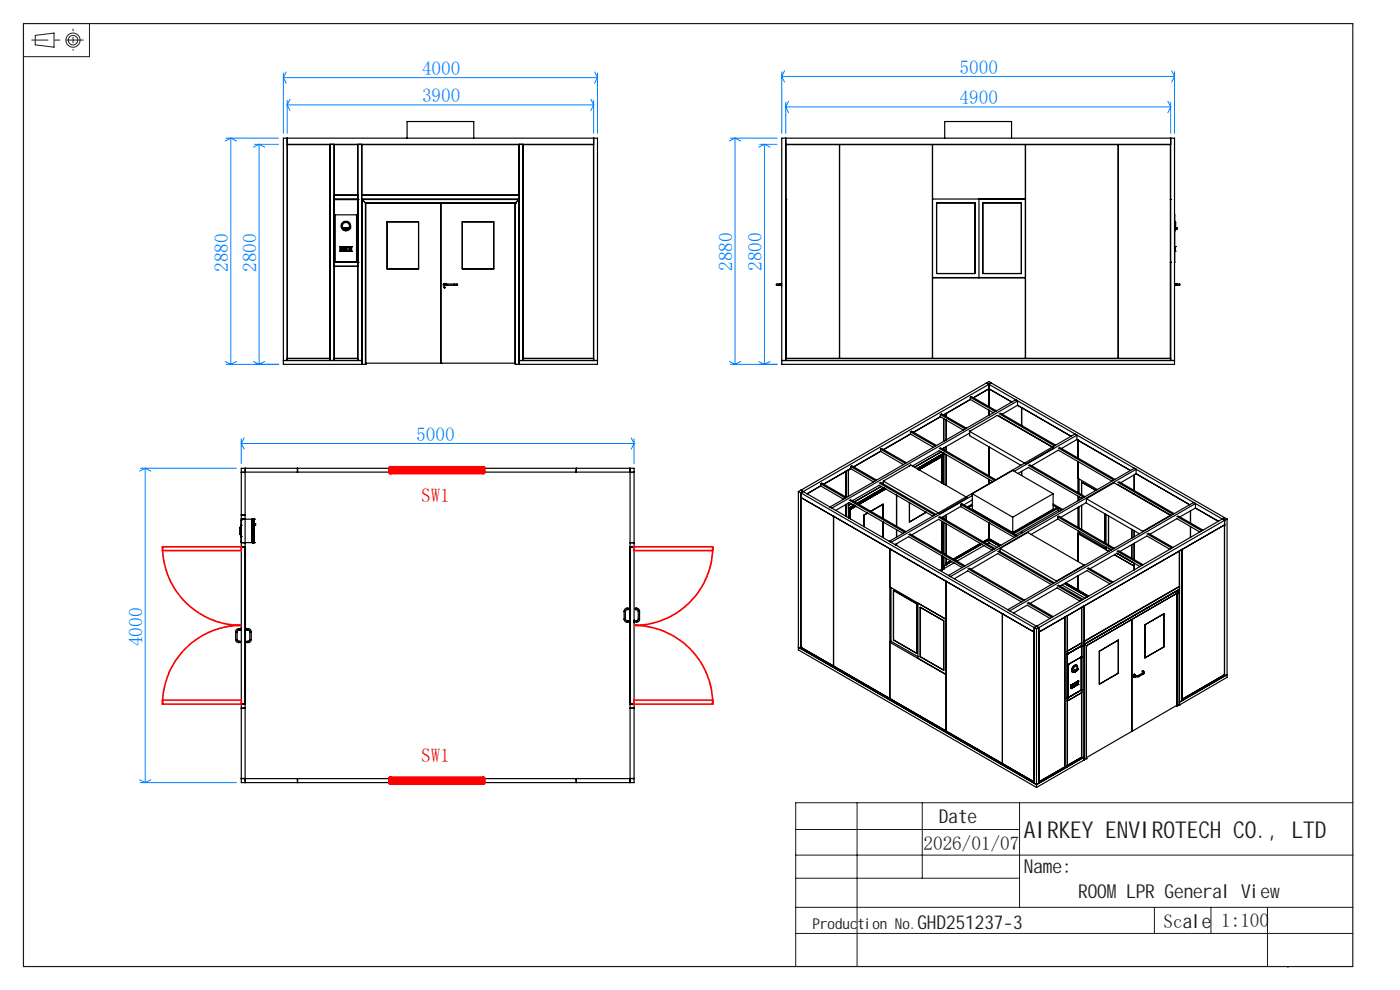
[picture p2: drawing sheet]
<svg xmlns="http://www.w3.org/2000/svg" width="297mm" height="210mm" viewBox="0 0 297 210" stroke-linecap="round" stroke-linejoin="round" font-family="sans-serif">
<defs><g id="words">
<text font-size="4.9" fill="#191924" x="217.2" y="177.7">AIRKEY ENVIROTECH CO., LTD</text>
<g font-size="4.1" fill="#0080ff">
<text x="89.5" y="15.9">4000</text>
<text x="203.6" y="15.6">5000</text>
<text x="89.5" y="21.7">3900</text>
<text x="203.6" y="22.1">4900</text>
<text x="48.4" y="57.7" transform="rotate(-90 48.4 57.7)">2880</text>
<text x="54.4" y="57.7" transform="rotate(-90 54.4 57.7)">2800</text>
<text x="155.4" y="57.5" transform="rotate(-90 155.4 57.5)">2880</text>
<text x="161.6" y="57.5" transform="rotate(-90 161.6 57.5)">2800</text>
<text x="88.3" y="93.5">5000</text>
<text x="30.2" y="137.1" transform="rotate(-90 30.2 137.1)">4000</text>
</g>
<g font-size="4.1" fill="#f00">
<text x="89.3" y="106.4">SW1</text>
<text x="89.3" y="161.7">SW1</text>
</g>
<g font-size="4.1" fill="#191924">
<text x="199.2" y="174.5">Date</text>
<text x="195.9" y="180.3">2026/01/07</text>
<text x="217.2" y="185.2">Name:</text>
<text x="228.7" y="190.6">ROOM LPR General View</text>
<text x="194.6" y="197.1">GHD251237-3</text>
<text x="246.8" y="196.8">Scale</text>
<text x="259.1" y="196.7">1:100</text>
</g>
<text font-size="3.2" fill="#191924" x="172.4" y="197.1">Production No.</text>
</g></defs>
<g fill="none" stroke="#000" stroke-width=".25">
<path d="M60.9 29.3v47.2M60.9 30.6h65M61 30.7h9M70 30.6v45.9M70.9 30.7h5M70.9 30.6v45.9M70.9 30.7v10.7h5M75.9 30.6v45.9M76.7 30.6l.1 46.7M76.8 30.7h33.3v10.7h-33.3M86.4 29.3v-3.5h14.1v3.5M110.1 30.6v46.7h16.7v-48h-66.7v48h16.6"/>
<path d="M110.9 30.6v45.9M111 30.7h14.9v45.3h-14.9zM125.9 29.3v47.2M165.8 29.3h83.4v48h-83.4zM166.7 30.6h81.7M166.7 29.3v47.2M178.1 30.7v45.3M197.8 30.7v45.3M200.4 29.3v-3.5h14.2v3.5M217.5 30.7v45.3M217.6 30.7v45.3M237.2 30.7v45.3"/>
<path d="M248.4 29.3v47.2M70.9 55.6v-13.3h5v13.3M70.9 42.3h5M70.9 55.6h.1M70.9 42.3h.1M70.9 55.6h5M70.9 41.4h5M70.9 56.5h5M70.9 56.5v19.5M71.2 55.6l-.1-10h4.5v10M72.2 53.3h2.4M72.2 53.3h.1"/>
<path d="M72.2 52.3h.1M72.2 52.3v1M72.2 52.3h2.4M72.5 52.6h.1M72.5 52.8h.1M72.5 52.4h.1M72.5 52.8h.8M72.5 52.4h.3M72.5 52.4h.2M72.5 52.9h.1M72.5 52.8v.1M72.5 52.9h.2"/>
<path d="M72.6 52.8v.1M72.6 52.9h.1M72.6 52.8h.1M72.6 48.3h.1M72.6 52.4h.1M72.6 53v.1M72.6 53v-.1v.2M72.6 53h.1M72.6 53.1h.1M72.6 48.4h.1M72.6 48.3v.1M72.6 48.4h.2"/>
<path d="M72.7 52.4h.1M72.7 48.4h.1M72.7 48.5h.1M72.7 48.5h.2M72.7 48.3h.1M72.7 48.3h1.3M72.7 52.9h.1M72.7 48.5l.3 .1M72.7 48.5l.1 .1M72.7 48.3v.1M72.7 52.8v.1M72.7 53h.2"/>
<path d="M72.7 48.4h1.3M72.8 52.8v.1M72.8 52.8h.1M72.8 52.4h.1M72.8 53h.1M72.8 52.9h.1M72.8 48.4h.1M72.8 48.6h.2M72.8 48.6h.1M72.8 52.9v.1M72.8 48.4h1.2M72.8 53.1h.1"/>
<path d="M72.8 48.5h.1M72.8 53v.1M72.8 48.5h1.1M72.8 48.6h.3M72.9 53h.1M72.9 52.8h.1M72.9 52.9h.1M72.9 48.6l.3 .1M72.9 48.7h.3M72.9 48.6v.1M72.9 48.7h.2M72.9 48.5h.1"/>
<path d="M72.9 48.5h1M73 52.9h.1M73 52.8v.1M73 48.6h.1M73 48.6h.8M73 52.8h.1M73 52.4h.1M73 53h.1M73 53l.1 .1M73 52.6h.1M73 53.1h.1M73 53v.1"/>
<path d="M73.1 52.5h.1M73.1 52.4v.1M73.1 52.4h.1M73.1 52.8v.1M73.1 52.9h.1M73.1 53h.1M73.1 53.1h.1M73.1 52.8h.1M73.1 48.6h.6M73.1 52.6h.1M73.2 48.7h.4M73.2 52.8h.1"/>
<path d="M73.2 52.6h.1M73.2 53h.1M73.2 52.9h.1M73.2 52.4h.1M73.2 52.5h.1M73.2 52.4v.1M73.2 52.8v.1M73.3 52.8h.1M73.3 52.8l-.1 .1M73.3 52.9h.1M73.3 52.4h.1M73.3 52.5h.1"/>
<path d="M73.3 53h.1M73.3 52.9v.1M73.3 52.4v.1M73.3 52.8v.1M73.3 52.6h.1M73.4 52.6h.8v.5h-.8zM73.6 48.7h.3M73.7 48.6h.2M73.7 48.6h.1M73.8 48.6h.1M73.8 48.6h.2M73.8 48.5v.1"/>
<path d="M73.8 48.5h.2M73.8 48.5h.1M73.9 48.5h.1M73.9 48.5h.2M73.9 48.6l-.3 .1M73.9 48.6v.1M73.9 48.6h.1M73.9 48.4h.2M73.9 48.4h.1M74 48.4h.1M74 48.6h.1M74 48.4h.2"/>
<path d="M74 48.5h.1M74 48.3v.1M74 48.3h.2M74 48.5v.1M74 48.3h.1M74.1 48.5h.1M74.1 48.4h.1M74.2 48.4h.1M74.2 48.3v.1M74.2 48.3h.1M74.2 52.6v.5M74.3 52.4h.1"/>
<path d="M74.3 52.4l-1.8 .2M74.6 53.3h.1M74.6 52.3h.1M74.6 52.3v1M75.9 55.6h.1M75.9 42.3h.1M76.7 42.3h33.4M76.7 41.4h33.4M76.8 42.3h.1M76.8 42.3h33.3M76.8 42.3l.7 .8M76.8 42.3v35"/>
<path d="M77.5 43.1h.1M77.5 43.1h31.8M77.5 43.1v34.2M77.6 43.1v33.9M82.1 47.1h6.7v9.9h-6.7zM93.5 43.1v33.9M98.1 47.1h6.6v9.9h-6.6zM109.3 43.1v34.2M109.3 43.1h.1M110.1 42.3l-.8 .8M110.1 42.3v35M110.1 42.3h.1"/>
<path d="M166.7 42.3h.1M197.8 42.2h19.7M197.8 58.9h19.7M198.7 43h8.1v15h-8.1zM207.7 42.2v16.7M208.5 43h8.2v15h-8.2zM248.3 42.3h.1M248.3 55.6h.1M248.3 55.6v20.5M249.2 45.6h.1M249.2 55.6h.1M249.2 53.3h.1"/>
<path d="M249.2 52.3h.1M249.2 46.9v2.1M249.2 45.6v10M249.3 47l.1 .1v1.2M249.3 53.3h.1M249.3 52.3h.1M249.3 52.3v1M249.3 48.4h.1M249.3 48.5h.1M249.3 48.6l.1 .1M249.3 48.6h.1M249.3 48.5v.1"/>
<path d="M249.3 48.3h.1M249.3 48.3v.1M249.4 48.7l-.1 .2M249.4 48.4h.1M249.4 48.5h.1M249.4 48.3h.1M249.4 48.6h.1M249.4 48.7h.1M249.4 48.6v.1M249.4 48.3v.1M249.4 48.4v.1M249.4 48.5v.1"/>
<path d="M60.1 76.5h16.6M60.9 76.1h9.1M61 76h9M70.9 76h5M70.9 76.1h5M76.8 77.3h.1M76.8 77.3h.7M77.5 77.3h.1M77.5 77h31.8M93.5 77h.1M94.2 61h.1M94.2 61v-.2h.1v.2"/>
<path d="M94.3 61h.1M94.5 60.2a.25 .25 0 0 0-.4 0 .25 .25 0 0 0 0 .4 .25 .25 0 0 0 .4-.1M94.8 60.2h-.3a.21 .21 0 0 0-.3 0 .21 .21 0 0 0 0 .3h.6M94.8 60.2v.3M94.8 60.2h1.6M94.8 60.5h1.6M96.4 60.2h.3a.21 .21 0 0 1 .3 0 .21 .21 0 0 1 0 .3h-.6M96.4 60.2v.3M109.3 77.3h.1M109.3 77.3h.8M110.1 76.5h16.7M110.9 76.1h15"/>
<path d="M165.3 60.2h-.3a.21 .21 0 0 0-.3 0 .21 .21 0 0 0 0 .3 .21 .21 0 0 0 .3 0h.3M165.3 60.2v.3M165.3 60.2h.5M165.3 60.5h.5M165.6 60.2v.3M165.8 60.1v.5M165.8 76.5h83.4M166.7 76.1h81.7M166.7 76h81.6M166.7 76.1v-45.4h81.6v45.4M249.2 60.1v.5M249.2 60.2h.5"/>
<path d="M249.2 60.5h.5M249.7 60.2h.3a.21 .21 0 0 1 .3 .1 .21 .21 0 0 1 0 .3 .21 .21 0 0 1-.3-.1h-.3M249.7 60.2v.3M51.2 99.3h83.3v66.7h-83.3zM52 99.3v66.7M52 99.3v.8M63.1 99.3v.8M82.8 99.3v.8M102.5 99.3v.8M102.6 99.3v.8M122.2 99.3v.8M122.3 99.3v.8"/>
<path d="M133.6 99.3v66.7M180 99.7h.1M180 99.7l-.5 .3v5.4M180 99.7v5.6M180.4 99.4l-5.7 3.3M180.4 98.9v.5M180.4 98.9l5.3 3.1M180.4 99.4l4.9 2.8M180.4 98.9l.3-.1 5.2 3M180.5 99.4l-.5 .3M186.8 95.7l-5.7 3.3M186.8 95.3l.2-.2 5.3 3.1"/>
<path d="M186.8 95.3l5.3 3M186.8 95.3v.4M186.8 95.7l4.9 2.9M186.8 95.7l-5.7 3.4M192.9 98.8h.1M193.1 98.6l.1 .1M193.1 92.1l-5.7 3.2M193.1 92.1l4.9 2.8M193.1 91.6l.3-.1 5.3 3M193.1 91.6l5.3 3M193.1 91.6v.5M193.2 92.1l-5.7 3.3"/>
<path d="M193.6 98.8l5.6-3.2 11.4 6.6M194 99.1l5.7-3.3-5.7 3.3M199.2 95.1l11.8 6.8M199.5 95l11.7 6.8M199.5 87.9v.5M199.5 87.9l5.3 3.1M199.5 88.4l4.9 2.8M199.5 87.9l.2-.1 5.3 3M199.5 88.4l-5.7 3.3M199.8 96.8v.1M199.8 96.9l-4.8 2.8M199.8 96.8v5.7"/>
<path d="M199.9 96.8h.1M199.9 96.8l-5 2.9 5-2.9M199.9 96.8v5.7M200.2 88h.1M200.2 96.2h.1M200.2 88l.5-.3v.7M200.2 88.8v4.8M200.2 95v.4M200.2 96.2v6.5M200.2 96.2l-.3 .6M200.2 96.1l-5.7 3.3M200.2 96.2l-5.6 3.2"/>
<path d="M200.7 89.1v4.2M200.7 94.7v1M200.7 96.4v6.6M205.6 91.4l.1 .1M205.7 91.5l5.9-3.4 11.9 6.9-5.8 3.4zM205.7 91.5v.9l10.9 6.3M205.7 92l-.1-.1-5.7 3.3M205.8 84.7l-5.6 3.3M205.8 84.3v.4M205.8 84.3l5.3 3M205.8 84.7l4.9 2.9M205.8 84.3l.3-.2 5.3 3.1"/>
<path d="M205.8 91.3l.1 .1M205.9 84.7l-5.2 3M206.5 84.3l3.3-1.8 4.9 2.8M209.3 81.2l.5 .3M209.3 81.2l.5-.2 .5 .2M209.3 81.2l-39.4 22.8M209.7 82.5h.1M209.8 82.5l-3.3 1.9M209.8 82.5v3.7M209.8 87v1.1M209.8 94.8v6.1M209.8 81.5v4.8"/>
<path d="M209.8 94.8v6.2M209.8 81.5l-39.4 22.8M209.8 81.5l49.5 28.6M209.8 82.5l4.8 2.8M210.3 81.2l-.5 .3M210.3 81.2l49.5 28.6M211.9 88.3l11.4 6.5M211.9 87.8l11.8 6.8M212.2 87.6l11.7 6.8M215.9 86l.8 .5M215.9 86l11.3 6.6M215.9 85v1"/>
<path d="M215.9 86l-3.3 1.9M216.7 86.5v3.8M216.7 91v.1M216.7 86.5h.1M218.2 98.7l11.7 6.8M218.4 98.6l11.8 6.8M218.8 98.8l5.7-3.3 11.4 6.6M224.5 95l11.8 6.8M224.8 94.9l11.7 6.8M228.4 93.2l.3 .2M228.5 93.2l11.3 6.6M228.5 92.3v.9"/>
<path d="M228.5 92.3l-13.3 7.7M228.5 92.3l-.5-.2-39.3 22.7 .4 .2 17.2-9.9M228.5 93.2l-3.3 1.9M228.7 93.4h.1M228.7 93.4v3.7M228.7 97.9v6.6M228.7 93.4l11.1 6.4M241 99.5v1M50.9 111.9v1.4M51.1 111.7l-.2 .1v1.6l.2 .1M51.1 111.4h.1M51.1 113.8h.1"/>
<path d="M51.1 111.6v2M51.1 113.6h.1M51.1 111.6h.1M51.1 111.4v.2M51.1 113.6v.2M51.2 110.4h.1M51.2 114.8v.1M51.2 111.4h.1M51.2 113.8h.1M51.2 110.4v4.4M51.2 114.8h.1M51.2 100.1h83.3"/>
<path d="M51.2 115.1h2.3M51.2 100.2h.8M51.2 116h.8M51.2 110.1h2.3M51.2 115.1h.8M51.2 110.1h.8M51.2 109.2h.8M52 116h.1M52 116v33.3M52.1 116v33.3M53.5 115.1h.1M53.5 110.1h.1"/>
<path d="M53.5 110.1v5M53.5 114.6h.1M53.5 110.4h.1M53.6 110.1h.1M53.6 115.1h.1M53.6 115.1h.3M53.6 110.1v5M53.6 110.1h.3M53.9 110.1h.1M53.9 115.1h.1M53.9 110.1v5M53.9 111v.5"/>
<path d="M54 111.4h.1M54 111.1h.1M54 111.3v.1M54 111.1v.1M54 111.3h.1M54 111.2h.1M54 111.2v.1M54.1 111.4h.1M54.1 111.1v.1M54.1 111.1h.1M54.1 111.3v.1M54.1 111.2v.1"/>
<path d="M133.7 116h-.1M133.7 116h.1M133.7 115.1h.8M133.7 100.2h.8M133.7 116h.8M169.4 104.3v33.6l50.5 29.1M169.4 104.3l.5 .3M169.9 104.6v33l-.5-.3 50.5 29.1M169.9 105.5l49.5 28.6v31.7M169.9 104l-.5 .3M169.9 104l.5 .3M169.9 104.6l49.5 28.5"/>
<path d="M169.9 105.5l30.8 17.8M170.4 104.3l-.5 .3M170.4 104.3l49.5 28.5M174.1 103.1l-2.9 1.7M174.1 103.1l-2.9 1.6M174.1 102.6l.2-.1 5.3 3M174.1 102.6l5.3 3M174.1 102.6v.5M174.1 103.1l4.9 2.8M176.1 107.6l39.4-22.8 .4 .2-39.4 22.8zM176.8 109.5v31.8M176.8 109.5h.1"/>
<path d="M177.3 108.3l2.9-1.7 11.3 6.5M179.4 100l-4.6 2.7M179.5 107v2.5M180 107.2h.1M180 106.7v3.1M180 107.8h.1M180 107.8v.1M180 107.9l.4 .1M180.2 106.1l11.7 6.8M180.4 108h.1M180.4 108v2M180.4 108v.1"/>
<path d="M180.4 108.1v2M180.4 106l11.8 6.8M180.6 106.8l-.6 .4M180.8 106.2l5.7-3.3 11.4 6.6M181.1 107.1l-1.1 .7M181.2 107.2l-1.2 .6M181.2 107.2l-1.2 .7M181.5 107.4l-1.1 .6M181.6 107.4l-1.2 .7M182.2 107l5.7-3.3-5.7 3.3M184.1 108.8l-.8 .5v2.4M184.7 108.5l2.6-1.5v3"/>
<path d="M186.5 102.4l11.8 6.8M186.8 102.3l11.7 6.8M186.9 103.2l-5.6 3.3M187.3 110.7v3.3M187.4 102.1l5.9-3.4 11.9 6.9-5.8 3.4zM187.4 102.1v.6M187.4 102.4l-.2 .1M187.5 103.5l-5.7 3.3 5.7-3.3M187.6 103.5l-5.7 3.3M188.8 116.4h.1M188.8 116.4v31.8M189.9 115.5l2.9-1.7 11.3 6.6"/>
<path d="M190.2 105v6.6M190.2 112.4v1.5M190.2 115.5v.2M190.2 115.3l-.2 .3v-.2M192.8 113.4l11.7 6.8M192.9 106.6v4.1l3.6-2.1M193 113.2l11.8 6.8M193.4 113.5l5.7-3.3 11.4 6.5M199.1 109.7l11.8 6.8M199.4 109.6l11.7 6.8M199.8 109.7v.2M199.8 110.6v6.6"/>
<path d="M199.8 117.9v3M199.9 109.7v.2M199.9 110.6v6.6M199.9 118v2.9M200.2 109.5v.6M200.2 110.8v6.6M200.2 118.1v2.6M200.7 119.4h.1M200.7 109.2v1.2M200.7 111.1v6.6M200.7 118.5v1.3M200.7 119.4l.9-.5-.9 .6"/>
<path d="M202.4 119.4l-2.2 1.2M203.8 107.4l-4.1 2.4M203.8 107v.4M203.8 107l11.8 6.8M203.8 107.4l11.4 6.6M203.8 107l.2-.2 11.8 6.9M206.3 104.7v3.3l8.5 5M206.3 104.7l8.5 5M206.3 104.7l8.5-4.9 8.6 4.9M206.3 106l-1.8 1.1M206.3 106.9l-1.1 .6 .3 .2 .8-.5M208 115.3l-5.8 3.3"/>
<path d="M208 115.3l-5.7 3.3M208.2 115.5l-5.7 3.2M208.7 115.7l-5.7 3.3M208.9 115.1l.9-.6 2.2 1.3M209.8 101.7v.9M209.8 110.9v3.4M209.8 114.3l-1.2 .6M209.8 114.3l2.5 1.4M209.8 115.1l1.7 1M209.8 115.1l-.4 .2M209.8 110.9v4.2M211.7 117l11.7 6.8"/>
<path d="M211.9 116.8l11.8 6.8M212.2 116.3v.7M212.2 116.3l11.9 7M212.2 116.3l5.8-3.3 12 6.9M214.8 109.7v3.3M214.8 113.1l9.4-5.4 .3 .1-9.4 5.4zM216 100.4l2.2-1.2 11.3 6.5M216.7 100v.9M216.7 112.7v.4M223.4 104.7l-8.6 5M223.4 104.7v3.3l-8.6 5M223.4 106.9l2.1 1.2"/>
<path d="M223.4 107.2l1.8 1M224.4 110.1l11.3 6.6-.5-.4M224.4 110.1l-5.7 3.3M224.4 109.6v.5M224.4 109.6l11.7 6.8M224.4 109.6l.2-.1 11.8 6.8M224.5 108.3l.3 .2M224.5 107.8v.5M224.5 108.3l-9 5.1M228.7 105.2v1M228.7 107.6v4.2M228.7 112.6v6.5"/>
<path d="M228.7 101.5l4.1 2.3M228.9 113.1l-.2 .1 6.5 3.8-.6-.4v-.6M228.9 113.1l5.7 3.2M228.9 101.6v3M228.9 105.4v.7M228.9 107.5v4.5M228.9 112.7v.4M229.4 105.7v.1M229.4 107.2v5.1M230 119.9l-5.9 3.4M230 119.9v.1M230.5 105.8v.9l11.2 6.5"/>
<path d="M230.5 105.8l11.9 6.9M230.5 105.8l5.8-3.4 12 6.9M230.5 106.6l-5.5 3.1M232.5 104l-3.1-1.7v2.6M234.4 109v6.1M234.6 109.1v6.2M235.2 109.4v6.2M236.4 117.7l4.2 2.3M236.9 117.4l3.2 1.8M237 116.9l5.3 3M237 102.8l11.5 6.5M237.1 102.3l11.7 6.8"/>
<path d="M237.2 116.8l5.3 3M237.3 102.2l11.8 6.8M240.1 112.3v1.9M240.1 115.6v2.8M240.1 119.2h.1M240.6 100.7v3.3M240.6 104.8v.1M240.6 112.6v1.3M240.6 115.2v3.5M240.6 119.5v1.4M240.6 100.7v3.4M240.6 112.6v1.2"/>
<path d="M241 100.5l11.4 6.6M241 100.5l-3.3 1.9M242.4 112.7v.1M243.3 113.2l5.3 3.1M243.6 113.1l5.2 3M248.2 116.5l-4.9-2.8-5.7 3.3M248.3 109.3v.1M248.3 109.3l-5.9 3.4M249.7 109.6l5.3 3M249.9 109.4l5.3 3.1M250.2 116.9h.1M250.2 116.9v7.5"/>
<path d="M250.2 116.9l-20.2 11.6M250.7 116.5l-.5 .4v32.6M250.7 116.5v32.2M250.7 116.5l.1 .1M250.8 116.6l-.1 31.7M252.6 108.4v2.5M252.6 111.7v2.3M253.6 107.8l4.8 2.8M253.6 107.8l4.9 2.8M253.6 106.8v1M253.6 107.8l-3.3 1.8M254.5 112.8l-4.8-2.8-5.7 3.3"/>
<path d="M259.3 110.1l.5 .3M259.3 110.1l-39.4 22.7M259.8 111.4h.1M259.8 111.4l-9 5.2M259.8 111.3l-39.4 22.8M259.8 110.4v33M259.8 109.8l.5 .3M259.8 109.8l-.5 .3M259.8 110.4l-39.4 22.7M260.3 110.1l-.5 .3M260.3 110.1v33.6l-10.1 5.8M50 135.7a.61 .61 0 0 0 .7 .6"/>
<path d="M50 134h.3M50 135.7h.3M50 134v1.7M50.3 135.7l.1 .3h.3M50.3 134v1.7M50.7 133.7l-.3 .1-.1 .2M50.7 133.3a.66 .66 0 0 0-.7 .7M50.7 136h.2v.3h-.2M50.7 133.3v.4M50.7 136v.3M50.7 133.7h.5M50.7 133.3h.5"/>
<path d="M51.2 133.2v.5M52.1 133.2v.5M52.1 133.7h.5M52.1 133.3h.5M52.6 133.7l.4 .3M52.6 133.3a.73 .73 0 0 1 .7 .7M52.6 136h-.2v.3h.2M52.6 133.3v.4M52.6 136v.3M53 135.7l-.4 .3M53 134h.3M53 135.7h.3"/>
<path d="M53 134v1.7M53.3 135.7a.66 .66 0 0 1-.7 .6M53.3 134v1.7M132.4 131.3a.6 .6 0 0 0 .6 .7M132.4 131.3h.3M132.4 129.7h.3M132.4 129.7v1.6M132.7 131.3l.3 .4M132.7 129.7v1.6M133 129.3l-.3 .4M133 129a.66 .66 0 0 0-.6 .7M133 129h.3v.3h-.3"/>
<path d="M133 131.7v.3M133 129v.3M133 131.7h.5M133 132h.5M133.6 131.6v.5M134.5 131.6v.5M134.5 131.7h.5M134.5 132h.5M135 129.3l.4 .4M135 129a.66 .66 0 0 1 .7 .7M135 129h-.2v.3h.2M135 131.7v.3"/>
<path d="M135 129v.3M135.4 131.3l-.4 .4M135.4 131.3h.3M135.4 129.7h.3M135.4 129.7v1.6M135.7 131.3a.6 .6 0 0 1-.7 .7M135.7 129.7v1.6M169.9 137.3h.1M169.9 137.3l6.9 3.9M169.9 137.3l49.5 28.6M188.8 124.5l11.9 6.9M189 124.7v11.3l5.7 3.3"/>
<path d="M189.1 136.1l-.3 .1 11.9 6.9M189.5 125.2l5 2.9v10.5l-5-2.9zM195.2 128.8l5 2.9v10.5l-5-2.9zM199.7 120.8l.1 .1M199.8 120.9h.1M199.8 120.7l-.4 .3M200.2 120.7h.1M200.2 120.7l-.3 .2M200.2 120.1l1.7-1zM200.7 131.4h.1M200.7 123.3v19.7M200.7 131.4l-6-3.5v11.7l6 3.4"/>
<path d="M200.7 123.3h.1M200.7 123.3v31.8M201.2 122.1l39.4-22.8 .4 .2-39.4 22.8zM202.5 122.8l2.8-1.7 11.4 6.6M205.3 120.6l11.8 6.8M205.6 120.5l11.7 6.8M206 120.7l5.7-3.3 11.3 6.6M212.7 130.2h.1M212.7 130.2v31.8M213.8 129.3l39.4-22.7 .4 .2-39.4 22.8zM215 130l2.9-1.6 4.9 2.8M217.9 127.9l5.3 3"/>
<path d="M218.2 127.8l5.2 3M219.4 133.1l.5 .3M219.4 133.1v33l.5 .3M219.9 133.4v33.6M219.9 132.8l.5 .3M219.9 132.8l-.5 .3M220.4 133.1l-.5 .3M220.4 133.1v33M220.4 134.1v31.7M224.1 123.3v.1M224.3 124.2l5.2 3.1M224.5 124.1l5.3 3"/>
<path d="M225.3 124.1l4.9 2.8M225.8 123.8l4.9 2.8M225.8 130.9h.1M225.9 130.9l-5.5 3.2M225.9 130.9v31.8M226.1 123.6l4.8 2.9M226.1 123.6l2.6 1.5M226.4 138.7h.1M226.4 130.6v32.1l-.5 .3M226.4 130.6l-.5 .3v32.1M226.4 130.6h.1M226.4 130.6v7.5"/>
<path d="M226.4 138.7v9.4M228.7 125.1h.1M228.7 122.2v2.9M228.7 125.1l2.3 1.4M229.1 127.5l-4.8-2.8-5.8 3.3M229.3 139.4h.1M229.3 139.4l-2.7 1.6M229.3 139.4v7M229.4 128.9h.1M229.4 137h.1M229.4 128.9l.1 7.5-3.1 1.7M229.4 137v9.3"/>
<path d="M229.4 128.9l-3 1.7M229.5 137l-3.1 1.7M230 136.7h.1M230 136h.1M230 128.5v32.7l-10.1 5.8M230 128.5l-.5 .3v32.1l.5-.3-10.1 5.8M230 128.5h.1M230 136.7l.5 .3M230 128.5v7.5M230 136.7v24.5M230.5 137h.1M230.5 137v23.9"/>
<path d="M230.6 120.6l5.3 3M230.9 120.4l5.2 3.1M233.2 138.1l4-2.3v7l-4 2.3zM235.5 123.9l-4.9-2.9-5.7 3.3M240.1 131.4v23.7v-23.7M241.8 120.2l-4.8-2.8-5.8 3.2M242.9 132.5l4-2.3v7l-4 2.4zM249.7 125.9v23.9M249.7 125.8h.1M249.7 125.8l-19.2 11.2M249.7 125.8v24M250.2 125h.1"/>
<path d="M250.2 125v.1M250.2 125.1v24.4M250.2 125.1l-20.2 11.6M250.2 125l-20.2 11.7M250.2 125.1l-.5 .7M250.2 124.4l-20.2 11.7M250.2 124.4l-20.2 11.6M51.2 150.2h.8M51.2 149.3h.8M52.1 149.3h-.1M133.6 149.3h.1M133.7 149.3h.1"/>
<path d="M133.7 150.2h.8M133.7 149.3h.8M176.8 141.2h.1M200.7 143.1v11.9M200.7 143h.1M200.7 143.1h.1M226.4 148.1h.1M226.6 141h.1M226.6 148h.1M226.6 141v7M226.6 148l-.2 .1M227.2 146h.1"/>
<path d="M227.2 145.3h.1M227.2 145.3v.7M227.3 146h.1M227.3 145.3h.1M227.3 145.3v.7M227.4 145.3h.1M227.4 145.4h.1M227.4 145.6h.1M227.4 145.6l.6-.3zM227.5 145.3h.1M227.5 145.6h.1M227.5 145.7h.1"/>
<path d="M227.5 145.5h.1M227.5 145.5v.1M227.6 145.2h.1M227.6 145.3h.1M227.6 145.5h.1M227.6 145.5l-.1 .1M227.6 145.5v.1M227.6 142.4h.1M227.6 145.3h-.2M227.6 145.2v.1M227.6 142.4v.1M227.6 142.5h.1"/>
<path d="M227.6 145.6l.1 .1M227.6 145.5v.2zM227.6 145.7h.1M227.6 145.6h.1M227.6 145.2l-.1 .1M227.6 145.5v.2M227.6 145.6h.2M227.7 145.2h.1M227.7 145.5h.1M227.7 145.7h.1M227.7 145.6h.1M227.7 142.5h.1"/>
<path d="M227.7 142.4h.1M227.7 142.4h-.1M227.7 145.2h-.1M227.7 145.2l-.1 .1M227.7 145.5v.2M227.7 142.4l-.1 .1M227.7 142.4l.1 .1M227.8 145.4h.1M227.8 145.2l.1 .1zM227.8 145.4v.1M227.8 145.5h.1M227.8 145.2h.1"/>
<path d="M227.8 142.5h-.2M227.8 142.6h.1M227.8 145.5v.1M227.8 145.3h.1M227.8 145.1l-.4 .3M227.8 145.1v.1M227.8 145.1h.1M227.8 145.6h.1M227.8 142.5h.1M227.8 142.5h-.1M227.8 141.3l.4-.2a.62 .62 0 0 1 .5 .5 .62 .62 0 0 1-.3 .6l-.5 .5a.55 .55 0 0 1-.6-.4 .55 .55 0 0 1 .2-.6zM227.8 145.2v.1"/>
<path d="M227.9 145.4h.1M227.9 142.5h-.2M227.9 142.5h.1M227.9 145.4h-.1M227.9 145.4v.1zM227.9 145.1v.1zM227.9 145.3h.1M227.9 145.3v.1M227.9 145.2h.1M227.9 142.5h-.1M227.9 145.1h.1M227.9 145.4v.1"/>
<path d="M227.9 142.5l-.1 .1M228 145.2h.1M228 142.5h-.1M228 142.5l-.2 .1M228 145.1l.5-.3v.4l-.5 .2zM228.2 142.3l-.3 .2M228.2 142.3l-.2 .2M228.2 142.3h.1M228.3 142.3h.1M228.3 142.3l-.4 .2M228.3 142.2h.1M228.3 142.2l-.4 .3"/>
<path d="M228.3 142.2v.1M228.4 142.3l-.7 .3M228.4 142.2l-.2 .1M228.4 142.3h-.2M228.4 142.2l-.1 .1M228.4 142.2h-.1M228.4 142.2h.1M228.4 142.2l-.6 .3M228.4 142.1h.1M228.4 142.1l-.6 .4M228.4 142.1v.1M228.4 141.1h-.5l-.5 .6-.1 .6 .3 .3"/>
<path d="M228.4 142.1l-.7 .3M228.5 142.1h.1M228.5 142h.1M228.5 142l-.1 .1M228.5 142.1h-.1M228.5 142l-.8 .4M228.5 141.9v.1M228.5 141.9h.1M228.5 141.9v-.2a.36 .36 0 0 0-.3-.4 .36 .36 0 0 0-.4 .3l-.2 .3 .1 .5M228.5 141.9l-.8 .5M228.5 141.8l.1-.2a.43 .43 0 0 0-.4-.5 .43 .43 0 0 0-.5 .4l-.3 .6 .1 .3 .2 .2M228.5 141.8v.1"/>
<path d="M228.6 144.7h.1M228.6 144.7l-.8 .4M228.7 144.5h.1M228.7 144.5l-1.5 .8M228.7 144.5v.7M228.7 144.5l-1.4 .8M228.7 145.2h.1M228.7 145.2l-1.4 .8M229.3 146.4l-2.7 1.6M229.4 146.9v13.7M229.4 146.3h.1M229.4 146.3l-.1 .1"/>
<path d="M229.4 146.3l-3 1.8M229.5 146.9l-3.1 1.8v13.6M240.5 143.5h.1zM240.5 143.6h.1M240.6 143.7h.1M240.6 143.6h.1M240.6 143.6v.1M240.6 143.4h.1M240.7 143a.22 .22 0 0 0-.2 .1 .22 .22 0 0 0 0 .3M240.8 143.2l-.1-.2-.2 .1v.3h.1M240.9 143.5h.7M241 143.3h.5"/>
<path d="M241 143.3l-.3-.2-.2 .2 .4 .2M241 143.3l-.1 .2M241.5 143.3l.1 .2M242.5 142.6v.1M242.5 142.7l.1 .2M242.5 142.7l-1 .6M242.6 142.4l.2 .1-.2 .4M242.6 142.4l-.3-.1 .2 .3M242.6 142.4l-.1 .2M242.6 142.9l-1 .6M249.7 149.6l-19.2 11.1M249.7 149.8h.1"/>
<path d="M250.2 149.5h.1M250.2 149.5l-.5 .3M250.2 148.9h.1M250.7 148.7l-.5 .2M259.8 143.1h.1M259.8 143.4l.5-.3-10.1 5.8M259.8 143.1l-9.1 5.3M259.8 143.4l-9.1 5.3M51.2 165.1h83.3M52 165.2v.8M63.1 165.2v.8M82.8 165.2v.8"/>
<path d="M102.5 165.2v.8M102.6 165.2v.8M122.2 165.2v.8M122.3 165.2v.8M220.4 166.1l-.5 .3M220.4 165.8h.1M225.9 162.7l-5.5 3.2M225.9 162.7l-5.5 3.1M225.9 163l-5.5 3.1M226.4 162.3h.1M229.4 160.6l-3 1.8M229.4 160.6l-3 1.7"/>
<path d="M230 161.2h.1M230.5 160.9h.1M230.5 160.9l-.5 .3"/>
<circle cx="72.6" cy="53" r=".08"/>
<circle cx="72.8" cy="53" r=".08"/>
<circle cx="73" cy="52.6" r=".08"/>
<circle cx="73" cy="53" r=".09"/>
<circle cx="73.2" cy="53" r=".08"/>
<circle cx="73.3" cy="52.6" r=".09"/>
<circle cx="73.4" cy="48" r="1.01"/>
<circle cx="73.4" cy="48" r=".75"/>
<circle cx="73.4" cy="47.9" r=".92"/>
<circle cx="227.5" cy="145.7" r=".07"/>
<circle cx="227.8" cy="145.5" r=".06"/>
</g>
<path d="M34.5 116a16.7 16.7 0 0 0 16.7 16.7 16.7 16.7 0 0 0-16.7 16.7M34.5 116h16.7v.8h-16.7zM134.5 116h16.7v.8h-16.7zM151.2 116a16.7 16.7 0 0 1-16.7 16.7 16.7 16.7 0 0 1 16.7 16.7M34.5 148.5h16.7v.9h-16.7zM134.5 148.5h16.7v.9h-16.7z" fill="none" stroke="#f00" stroke-width=".35"/>
<g fill="none" stroke="#191924" stroke-width=".21">
<path d="M7.5 7.5l4-.5v3l-4-.5zM19 5v7h-14M168.8 176h47.5M181.8 170.3v34.7M195.7 170.3v16M216.3 170.3v22.2M287 170.3h-118.2v34.7M168.8 198h118.2M168.8 181.4h118.3M168.8 186.3h47.5M168.8 192.5h118.3M244.9 192.5v5.5"/>
<path d="M256.9 192.5v5.5M268.9 192.5v12.5M273.2 205v.2"/>
<circle cx="15.5" cy="8.5" r="1.01"/>
<circle cx="15.5" cy="8.5" r="1.5"/>
</g>
<path d="M15.5 6.1v4.6" fill="none" stroke="#191924" stroke-width=".21" stroke-dasharray="30.5 1.3 1.3 1.3" stroke-dashoffset="30" stroke-linecap="butt"/>
<path d="M17.7 8.5h-11" fill="none" stroke="#191924" stroke-width=".21" stroke-dasharray="30.5 1.3 1.3 1.3" stroke-dashoffset="26.8" stroke-linecap="butt"/>
<g fill="none" stroke="#0080ff" stroke-width=".21">
<path d="M60.1 15.5v12.8M60.1 16.5h66.7M60.1 16.5l.6 1.2M60.7 15.3l-.6 1.2M126.2 15.3l.6 1.2M126.8 15.5v12.8M126.8 16.5l-.6 1.2M165.8 15.2v13.1M165.8 16.2h83.4M165.8 16.2l.6 1.2M166.4 15l-.6 1.2M248.6 15l.6 1.2"/>
<path d="M249.2 15.2v13.1M249.2 16.2l-.6 1.2M47.9 29.3h11.2M49 29.3v48M49 29.3l1.2 .6M49 29.3l-1.2 .6M54 30.6h5.1M55 30.6v46.7M55 30.6l1.2 .6M55 30.6l-1.2 .6M60.9 21.3v7M60.9 22.3h65"/>
<path d="M60.9 22.3l.6 1.2M61.5 21.1l-.6 1.2M125.3 21.1l.6 1.2M125.9 21.3v7M125.9 22.3l-.6 1.2M154.9 29.3h10M155.9 29.3v48M155.9 29.3l1.2 .6M155.9 29.3l-1.2 .6M161.1 30.6h3.8M162.2 30.6v46.7M162.2 30.6l1.2 .6"/>
<path d="M162.2 30.6l-1.2 .6M166.7 21.7v6.6M166.7 22.7h81.7M166.7 22.7l.6 1.2M167.3 21.5l-.6 1.2M247.8 21.5l.6 1.2M248.4 21.7v6.6M248.4 22.7l-.6 1.2M47.8 76.7l1.2 .6M47.9 77.3h11.2M50.2 76.7l-1.2 .6M53.8 76.7l1.2 .6"/>
<path d="M56.2 76.7l-1.2 .6M154.7 76.7l1.2 .6M154.9 77.3h10M157.1 76.7l-1.2 .6M161 76.7l1.2 .6M163.4 76.7l-1.2 .6M29.8 99.3h20.4M30.8 99.3v66.7M30.8 99.3l1.2 .6M30.8 99.3l-1.2 .6M51.2 93.1v5.2M51.2 94.1h83.3"/>
<path d="M51.2 94.1l.6 1.2M51.8 92.9l-.6 1.2M133.9 92.9l.6 1.2M134.5 93.1v5.2M134.5 94.1l-.6 1.2M29.6 165.4l1.2 .6M29.8 166h20.4M32 165.4l-1.2 .6"/>
</g>
<path d="M82.8 99.3h19.7v.8h-19.7zM82.8 165.2h19.7v.8h-19.7z" fill="none" stroke="#f00" stroke-width="1"/>
<path d="M5 5h282v200h-282z" fill="none" stroke="#191924" stroke-width=".25"/>
<use href="#words"/>
</svg>
